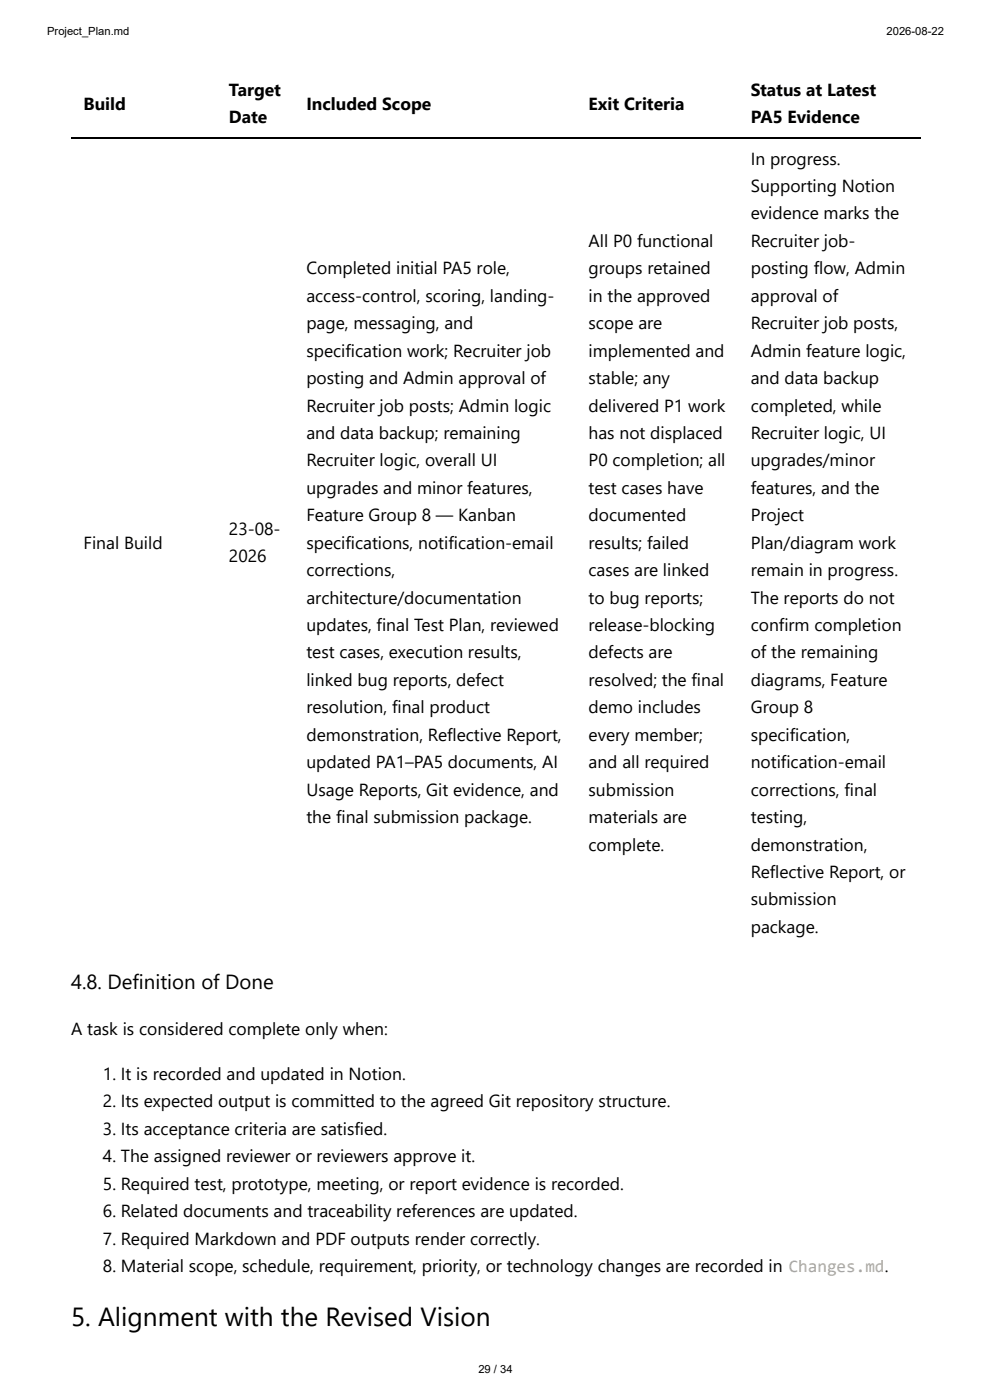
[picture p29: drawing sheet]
<svg xmlns="http://www.w3.org/2000/svg" width="210mm" height="297mm" viewBox="0 0 210 297" stroke-linecap="round" stroke-linejoin="round" font-family="sans-serif">
<defs><g id="words">
<text font-size="5.6" x="15.1" y="281.3">5. Alignment with the Revised Vision</text>
<text font-size="4.3" x="15.1" y="209.8">4.8. Definition of Done</text>
<g font-size="3.7">
<text x="17.7" y="23.3">Build</text>
<text x="48.6" y="20.4">Target</text>
<text x="65" y="23.3">Included Scope</text>
<text x="124.9" y="23.3">Exit Criteria</text>
<text x="159.3" y="20.4">Status at Latest</text>
<text x="48.6" y="26.2">Date</text>
<text x="159.3" y="26.2">PA5 Evidence</text>
<text x="159.3" y="34.9">In progress.</text>
<text x="159.3" y="40.7">Supporting Notion</text>
<text x="159.3" y="46.6">evidence marks the</text>
<text x="124.9" y="52.4">All P0 functional</text>
<text x="159.3" y="52.4">Recruiter job-</text>
<text x="65" y="58.2">Completed initial PA5 role,</text>
<text x="124.9" y="58.2">groups retained</text>
<text x="159.3" y="58.2">posting flow, Admin</text>
<text x="65" y="64">access-control, scoring, landing-</text>
<text x="124.9" y="64">in the approved</text>
<text x="159.3" y="64">approval of</text>
<text x="65" y="69.9">page, messaging, and</text>
<text x="124.9" y="69.9">scope are</text>
<text x="159.3" y="69.9">Recruiter job posts,</text>
<text x="65" y="75.7">specification work; Recruiter job</text>
<text x="124.9" y="75.7">implemented and</text>
<text x="159.3" y="75.7">Admin feature logic,</text>
<text x="65" y="81.5">posting and Admin approval of</text>
<text x="124.9" y="81.5">stable; any</text>
<text x="159.3" y="81.5">and data backup</text>
<text x="65" y="87.3">Recruiter job posts; Admin logic</text>
<text x="124.9" y="87.3">delivered P1 work</text>
<text x="159.3" y="87.3">completed, while</text>
<text x="65" y="93.1">and data backup; remaining</text>
<text x="124.9" y="93.1">has not displaced</text>
<text x="159.3" y="93.1">Recruiter logic, UI</text>
<text x="65" y="99">Recruiter logic, overall UI</text>
<text x="124.9" y="99">P0 completion; all</text>
<text x="159.3" y="99">upgrades/minor</text>
<text x="65" y="104.8">upgrades and minor features,</text>
<text x="124.9" y="104.8">test cases have</text>
<text x="159.3" y="104.8">features, and the</text>
<text x="48.6" y="113.5">23-08-</text>
<text x="65" y="110.6">Feature Group 8 — Kanban</text>
<text x="124.9" y="110.6">documented</text>
<text x="159.3" y="110.6">Project</text>
<text x="17.7" y="116.4">Final Build</text>
<text x="48.6" y="119.3">2026</text>
<text x="65" y="116.4">specifications, notification-email</text>
<text x="124.9" y="116.4">results; failed</text>
<text x="159.3" y="116.4">Plan/diagram work</text>
<text x="65" y="122.2">corrections,</text>
<text x="124.9" y="122.2">cases are linked</text>
<text x="159.3" y="122.2">remain in progress.</text>
<text x="65" y="128.1">architecture/documentation</text>
<text x="124.9" y="128.1">to bug reports;</text>
<text x="159.3" y="128.1">The reports do not</text>
<text x="65" y="133.9">updates, final Test Plan, reviewed</text>
<text x="124.9" y="133.9">release-blocking</text>
<text x="159.3" y="133.9">confirm completion</text>
<text x="65" y="139.7">test cases, execution results,</text>
<text x="124.9" y="139.7">defects are</text>
<text x="159.3" y="139.7">of the remaining</text>
<text x="65" y="145.5">linked bug reports, defect</text>
<text x="124.9" y="145.5">resolved; the final</text>
<text x="159.3" y="145.5">diagrams, Feature</text>
<text x="65" y="151.3">resolution, final product</text>
<text x="124.9" y="151.3">demo includes</text>
<text x="159.3" y="151.3">Group 8</text>
<text x="65" y="157.2">demonstration, Reflective Report,</text>
<text x="124.9" y="157.2">every member;</text>
<text x="159.3" y="157.2">specification,</text>
<text x="65" y="163">updated PA1–PA5 documents, AI</text>
<text x="124.9" y="163">and all required</text>
<text x="159.3" y="163">notification-email</text>
<text x="65" y="168.8">Usage Reports, Git evidence, and</text>
<text x="124.9" y="168.8">submission</text>
<text x="159.3" y="168.8">corrections, final</text>
<text x="65" y="174.6">the final submission package.</text>
<text x="124.9" y="174.6">materials are</text>
<text x="159.3" y="174.6">testing,</text>
<text x="124.9" y="180.4">complete.</text>
<text x="159.3" y="180.4">demonstration,</text>
<text x="159.3" y="186.3">Reflective Report, or</text>
<text x="159.3" y="192.1">submission</text>
<text x="159.3" y="197.9">package.</text>
<text x="15.1" y="219.6">A task is considered complete only when:</text>
<text x="21.8" y="229.1">1. It is recorded and updated in Notion.</text>
<text x="21.8" y="235">2. Its expected output is committed to the agreed Git repository structure.</text>
<text x="21.8" y="240.8">3. Its acceptance criteria are satisfied.</text>
<text x="21.8" y="246.6">4. The assigned reviewer or reviewers approve it.</text>
<text x="21.8" y="252.4">5. Required test, prototype, meeting, or report evidence is recorded.</text>
<text x="21.8" y="258.2">6. Related documents and traceability references are updated.</text>
<text x="21.8" y="264.1">7. Required Markdown and PDF outputs render correctly.</text>
<text x="21.8" y="269.9">8. Material scope, schedule, requirement, priority, or technology changes are recorded in Changes.md.</text>
</g>
<g font-size="2.4">
<text x="10" y="7.4">Project_Plan.md</text>
<text x="188.1" y="7.4">2026-08-22</text>
<text x="101.5" y="291.3">29 / 34</text>
</g>
</g></defs>
<path d="M15.1 29.2h180.2" fill="none" stroke="#000" stroke-width=".26"/>
<use href="#words"/>
</svg>
